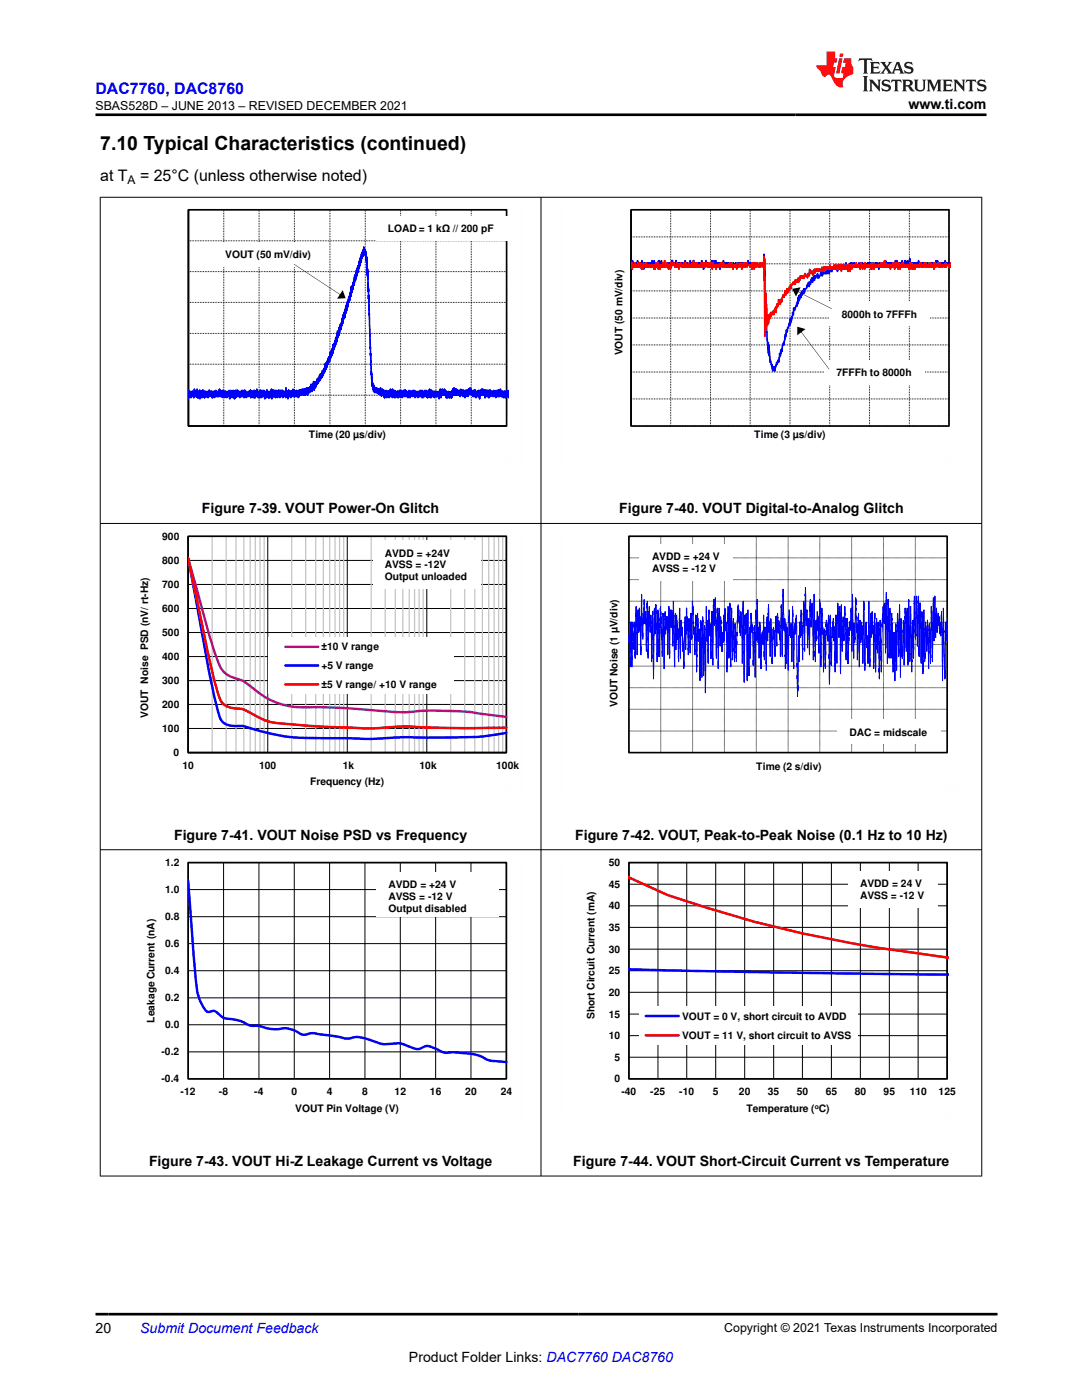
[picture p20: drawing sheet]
<svg xmlns="http://www.w3.org/2000/svg" width="216mm" height="279mm" viewBox="0 0 216 279" stroke-linecap="round" stroke-linejoin="round" font-family="sans-serif">
<defs><g id="words">
<text font-size="3.9" x="20" y="29.9">7.10 Typical Characteristics (continued)</text>
<text font-size="3.2" fill="#00f" x="19" y="18.7">DAC7760, DAC8760</text>
<g font-size="3.2">
<text x="20" y="36.1">at T</text>
<text x="27.9" y="36.1">= 25°C (unless otherwise noted)</text>
</g>
<g font-size="2.8">
<text x="181.3" y="21.8">www.ti.com</text>
<text x="40.3" y="102.5">Figure 7-39. VOUT Power-On Glitch</text>
<text x="123.5" y="102.5">Figure 7-40. VOUT Digital-to-Analog Glitch</text>
<text x="34.7" y="167.6">Figure 7-41. VOUT Noise PSD vs Frequency</text>
<text x="114.8" y="167.6">Figure 7-42. VOUT, Peak-to-Peak Noise (0.1 Hz to 10 Hz)</text>
<text x="29.7" y="232.7">Figure 7-43. VOUT Hi-Z Leakage Current vs Voltage</text>
<text x="114.4" y="232.7">Figure 7-44. VOUT Short-Circuit Current vs Temperature</text>
<text x="19" y="266.1">20</text>
<text x="81.6" y="271.7">Product Folder Links: DAC7760 DAC8760</text>
</g>
<text font-size="2.8" fill="#00f" x="28" y="266.1">Submit Document Feedback</text>
<g font-size="2.5">
<text x="19" y="21.9">SBAS528D – JUNE 2013 – REVISED DECEMBER 2021</text>
<text x="144.5" y="265.8">Copyright © 2021 Texas Instruments Incorporated</text>
</g>
<text font-size="2.4" x="25.5" y="36.7">A</text>
<g font-size="2.1">
<text x="32.4" y="107.7">900</text>
<text x="32.4" y="112.5">800</text>
<text x="76.8" y="111.1">AVDD = +24V</text>
<text x="76.8" y="113.4">AVSS = -12V</text>
<text x="130.1" y="111.8">AVDD = +24 V</text>
<text x="32.4" y="117.3">700</text>
<text x="76.8" y="115.8">Output unloaded</text>
<text x="130.1" y="114.2">AVSS = -12 V</text>
<text x="32.4" y="122.1">600</text>
<text x="32.4" y="131.7">400</text>
<text x="32.4" y="126.9">500</text>
<text x="64.2" y="129.8">ì10 V range</text>
<text x="32.4" y="136.5">300</text>
<text x="64.2" y="133.6">+5 V range</text>
<text x="64.2" y="137.3">ì5 V range/ +10 V range</text>
<text x="29.6" y="143.3" transform="rotate(-90 29.6 143.3)">VOUT Noise PSD (nV/ rt-Hz)</text>
<text x="32.4" y="141.3">200</text>
<text x="123.2" y="141.1" transform="rotate(-90 123.2 141.1)">VOUT Noise (1 µV/div)</text>
<text x="32.4" y="146.1">100</text>
<text x="169.5" y="146.8">DAC = midscale</text>
<text x="34.7" y="150.9">0</text>
<text x="36.4" y="153.4">10</text>
<text x="51.7" y="153.4">100</text>
<text x="68.4" y="153.4">1k</text>
<text x="83.7" y="153.4">10k</text>
<text x="99" y="153.4">100k</text>
<text x="150.9" y="153.7">Time (2 s/div)</text>
<text x="61.9" y="156.8">Frequency (Hz)</text>
<text x="32.9" y="172.8">1.2</text>
<text x="121.5" y="172.8">50</text>
<text x="32.9" y="178.2">1.0</text>
<text x="77.5" y="177.3">AVDD = +24 V</text>
<text x="77.5" y="179.6">AVSS = -12 V</text>
<text x="121.5" y="177.2">45</text>
<text x="171.7" y="177.1">AVDD = 24 V</text>
<text x="171.7" y="179.4">AVSS = -12 V</text>
<text x="32.9" y="183.6">0.8</text>
<text x="77.5" y="182">Output disabled</text>
<text x="121.5" y="185.8">35</text>
<text x="121.5" y="181.5">40</text>
<text x="32.9" y="189">0.6</text>
<text x="121.5" y="190.1">30</text>
<text x="32.9" y="194.4">0.4</text>
<text x="121.5" y="194.4">25</text>
<text x="32.9" y="199.8">0.2</text>
<text x="118.6" y="203.4" transform="rotate(-90 118.6 203.4)">Short Circuit Current (mA)</text>
<text x="121.5" y="203.1">15</text>
<text x="121.5" y="198.8">20</text>
<text x="136.1" y="203.5">VOUT = 0 V, short circuit to AVDD</text>
<text x="30.8" y="204.1" transform="rotate(-90 30.8 204.1)">Leakage Current (nA)</text>
<text x="32.9" y="205.2">0.0</text>
<text x="121.5" y="207.4">10</text>
<text x="136.1" y="207.3">VOUT = 11 V, short circuit to AVSS</text>
<text x="32.2" y="210.6">-0.2</text>
<text x="122.6" y="211.7">5</text>
<text x="32.2" y="216">-0.4</text>
<text x="36" y="218.5">-12</text>
<text x="43.7" y="218.5">-8</text>
<text x="50.7" y="218.5">-4</text>
<text x="58.1" y="218.5">0</text>
<text x="58.9" y="221.9">VOUT Pin Voltage (V)</text>
<text x="65.2" y="218.5">4</text>
<text x="72.3" y="218.5">8</text>
<text x="78.7" y="218.5">12</text>
<text x="85.8" y="218.5">16</text>
<text x="92.8" y="218.5">20</text>
<text x="99.9" y="218.5">24</text>
<text x="122.6" y="216">0</text>
<text x="124" y="218.5">-40</text>
<text x="129.8" y="218.5">-25</text>
<text x="135.5" y="218.5">-10</text>
<text x="142.3" y="218.5">5</text>
<text x="147.4" y="218.5">20</text>
<text x="148.9" y="221.9">Temperature ( C)</text>
<text x="153.2" y="218.5">35</text>
<text x="159" y="218.5">50</text>
<text x="164.8" y="218.5">65</text>
<text x="170.5" y="218.5">80</text>
<text x="176.3" y="218.5">95</text>
<text x="181.5" y="218.5">110</text>
<text x="187.3" y="218.5">125</text>
</g>
<g font-size="2">
<text x="77.4" y="46.3">LOAD = 1 kü // 200 pF</text>
<text x="45" y="51.5">VOUT (50 mV/div)</text>
<text x="168" y="63.4">8000h to 7FFFh</text>
<text x="124.2" y="70.9" transform="rotate(-90 124.2 70.9)">VOUT (50 mV/div)</text>
<text x="166.9" y="75.1">7FFFh to 8000h</text>
<text x="61.6" y="87.5">Time (20 µs/div)</text>
<text x="150.5" y="87.5">Time (3 µs/div)</text>
</g>
<text font-size="1.4" x="162.6" y="221.3">o</text>
</g></defs>
<g fill="none" stroke="#000" stroke-width=".2" stroke-dasharray=".2 .2" stroke-linecap="butt">
<path d="M37.6 54.2h63.5M37.6 48.1h63.5M37.6 41.9h63.5M37.6 41.9v43.1M44.6 41.9v43.1M51.7 41.9v43.1M58.7 41.9v43.1M65.8 41.9v43.1M72.9 41.9v43.1M79.9 41.9v43.1M87 41.9v43.1M94 41.9v43.1"/>
<path d="M101.1 41.9v43.1M37.6 78.9h63.5M37.6 72.7h63.5M37.6 66.5h63.5M37.6 60.4h63.5"/>
</g>
<path d="M37.6 41.9h63.5v43.1h-63.5zM37.6 41.9v43.1h63.5" fill="none" stroke="#000" stroke-width=".33"/>
<path d="M37.5 78.4l.1-.3v.5v-.5v.8v-.8v1l.1-1.2v1l.1-.8v1v-1l.1 1.3v-1.3l.2 1v-1v1.3l.1-1.3 .1 1v-1l.1 1 .1-1 .1 1v-.7v.5v-.5v.2M38.6 78.4l.1 1 .1-1.8v1.5l.1-.7v.7v-1v.8v-.8l.1 .8v-.8l.1 .8v-.8v1v-.7v.7l.1-.7 .1 .7v-.7v.7v-1.5l.1 1.8v-1.3l.1 1.3 .1-1.3v1.3v-1.3l.2 1.3v-1.5l.1 1.7v-1.7v1.2l.1-1 .1 1.3v-1.3v1l.1-.7v.5v-.8l.1 .8v-.8v1.3l.1-1.5v1v-1l.1 1 .1-.8v1v-1.2v1.2l.1-1 .1 1.3v-1v1l.1-1.3 .1 1v-1l.1 1v-1v1v-1v1v-.7v.7l.1-.7 .1 .5v-.8v1l.1-.7 .1 .7v-1v1.3v-1.3v1l.1-1v1l.1-1.2 .1 1.2v-.7l.1 .7v-1v.8v-.8l.1 .8 .1-.8 .1 .8 .1-.8v1.3v-1.3l.1 1.3 .1-1.3v1l.1-.7 .1 .7 .1-1v1.3v-1.3v1l.1-1v1v-1v1l.1-1 .1 .8v-1v1.2l.1-1v1v-1l.1 1v-.7M48 78.9v-.3v.5l.1-1v1l.1-1.2v1.2l.1-.7 .1 .7 .1-1.2v1v-.8l.1 1v-1l.1 1.3v-1.3l.1 1v-1.2l.1 1.2v-1l.1 1v-1l.1 1v-1l.1 1.3v-1v.7v-.7l.1 .7 .1-.7v.5l.1-.5v.5l.1-.8 .1 1v-1v1l.1-1 .1 1v-1.2l.1 1.2v-1.2v1.5l.1-1.3v1.3v-1v.5l.1-.8v1v-1l.1 1v-1v1l.1-1v.8l.1-.8v1.3l.1-1.5 .1 1.5 .1-1.5 .1 1.5 .1-1.3v1v-.7v.5l.1-.5v.5l.1-.5v.5l.1-1.3v1.5l.1-1v1v-.7l.1 .7v-1v1.3l.1-1.3 .1 1.3 .1-1.3 .1 1.3v-1.5v1.2l.1-1.2 .1 1.5v-1.3l.1 1 .1-1.2v1.2l.1-1v1l.1-1v1v-1l.1 1v-1.2l.1 1.2v-1l.1 1v-.7v1.2v-1.5l.1 1 .1-.7v1l.1-1.3 .1 1.3v-1.5l.1 1.2v-1.2v1.2v-1.2l.1 1.2 .1-.7 .1 .7v-1v1.3v-1v1l.1-1v1l.2-1.3v1.3v-1l.1 .5v-.8v1v-1l.1 1v-1v1l.1-1.5v2l.1-1.7 .1 1.5 .1-1.5v1l.1-1v1v-.8v1l.1-.7v.7l.1-1.2 .1 1.2 .1-.7v1l.1-1.5v1.2l.1-1v1l.1-.7v.7v-.7v1l.1-1.3 .1 1v-1.2l.1 1.2v-1.2l.1 1v-.8v1v-1.2l.1 1.5 .2-1.5v1l.2-.8v1v-1.2v1.2l.2-1.2v1.5l.1-1.3 .1 1 .1-1 .1 1 .2-1v1v-1v1.3l.1-2 .1 1.7v-1v1l.1-1 .1 .8M48 78.6v.3v-.5l-.1 .5v-.8v1.3l-.1-1.3v1l-.1-1-.1 1-.2-1.2v1.2l-.1-1.2v1l-.1-.5v.7l-.1-.7v.7v-1.2l-.1 1.5v-1.5l-.1 1.2-.1-.7v1.2v-1.5v.8l-.1-.8-.1 .8v-.8v1l-.1-1.2-.1 1.2v-1l-.1 1.3-.1-1.3-.1 1-.1-1.2v1.2v-1l-.1 1v-.7l-.1 1.2v-1.7l-.1 1.2v-1l-.1 1v-.7l-.1 .7-.1-1v1v-.7l-.1 .7v-.7l-.1 1-.1-1.3v1l-.1-1-.1 1v-1l-.1 1.3v-1.3l-.1 1-.1-1.2-.2 1.5v-1.5v1l-.1-.8-.1 1v-1l-.1 1v-1l-.1 1v-1l-.1 1-.1-1.5-.1 1.5v-1l-.1 1-.1-1v1l-.1-1v1v-.7l-.1 .7v-.7v.5M62 76.9v1.2l-.1-1-.1 1-.1-.7v1v-1v.7l-.1-.5-.1 .5v-.5v.8v-.8v.8v-1l-.1 1.2v-1.2l-.1 1.5v-1.3v.8l-.1-.8v.8v-.5v.7l-.1-1.2v1.2v-.7v.7v-.7l-.2 .7v-.7v1v-1.3v1v-1l-.1 1v-1l-.1 1-.1-.7v1l-.1-1.3v1v-.7l-.1 .7v-.7v.7l-.1-.7v.5v-.8v1l-.1-.7v1l-.1-1-.1 1v-1l-.1 1v-1v.7v-.7l-.2 1v-1v1.2l-.1-1.2-.1 1.5v-1.3v.8v-.8l-.1 .8v-.8l-.1 1-.1-1v1v-1.2l-.1 1-.1-.8v1v-1v1v-1v.8l-.1-.8-.1 1-.1-1.2v1.2v-1l-.1 1v-1v1l-.2-1.5v1.5v-1l-.1 .8-.1-.8v.8v-.8l-.1 .8v-.8v.8l-.1-.8v1.3v-1.3v.8l-.1-.8v1l-.1-1v1l-.1-1.2-.1 1.2v-1.2l-.2 1.7v-1.5v1v-1v.8v-.3M66.7 69.3l.1-1v1l.1-1v.7v-1v.8l.1-1.3v1v-1.2v1l.1-.8 .1 .8 .1-1.5v1.2l.1-1.9 .1 1.2 .2-1.7v.7v-1v1.2l.1-1.2v.8l.1-1.3 .1 1v-1.2v.7v-.7v.7l.1-.7v.7v-.7l.1 .5v-1v.7v-1l.1 .8v-1l.1 1v-1.8l.1 1 .1-1v.8l.1-1.3v1v-.9l.1 .7v-1v1.2l.2-2.2 .1 1v-1.2v1.2v-1l.1 .8 .1-1.5v1v-1.3l.1 1 .2-1.5v.8v-1l.1 .7v-1v.8l.1-1v1l.2-1.7v.9v-.9v.7l.1-1.7 .1 1.2v-1l.1 .8v-1v.7l.1-1v.8v-1l.1 .5 .1-1.3 .1 .8v-1v.7l.1-1.4 .1 .9v-.9v.9l.2-1.9v1.2l.1-1.5 .1 .8v-1v1l.1-1.3 .1 .8v-1l.1 .5 .1-.8v.8l.1-1.5v1v-1.5v1.2l.1-.9v.7l.2-1v.5v-.7v.7l.1-1.5v1l.1-1v.8v-1v1l.1-1v.7v-.7l.1 .5 .1-1.5v1.2v-1l.2 1.3v-1l.1 1v-.8v1v-.7l.1 .7v-.5l.1 1.5v-.7l.2 3.2v-.8l.8 20.5 .2 2.9v-.7l.1 1.2 .1-.9 .1 1.4 .1-1.2 .1 1.5 .1-1v.7l.2-.7v1l.1-1 .1 1v-.8v.8l.2-.8v.8l.1-.8v1v-1l.1 1v-1v.8l.1-.5v.7l.1-.7v.7v-1.2l.1 1.5v-1v1l.1-.8M66.7 68.5l-.1 1.3v-1v1v-1v1l-.1-.8v1v-1.2l-.1 1.7-.1-1-.1 1.5v-1l-.1 1.2-.1-1v1.3l-.1-1.3-.1 2-.1-1-.1 .8v-.5l-.1 .7v-.7v1v-1l-.2 1.5v-.8v1l-.1-1-.1 1.3v-1v1.2l-.1-1.2-.1 1.4-.1-1.2v1.5l-.1-.7-.2 1.4v-1l-.1 1-.1-1v1.3l-.1-.8v1l-.1-.7v.7l-.1-.7v.7v-.5v.8l-.1-.8v.8v-.8l-.1 .8v-1v1.2v-1l-.1 1.3-.1-.8-.1 .8v-.8v1l-.1-.5v.5l-.1-.5v.8v-1v1v-1l-.2 1.2v-.7v.9l-.1-.9-.1 1.2v-1l-.1 1-.1-1.2v1.7l-.1-1.7v1.4l-.1-.9-.1 .9v-.9l-.2 1.4v-1l-.1 .8v-1.2v1.2l-.1-1v.7M76.1 78.4v-.3v1l.1-1.2 .1 1v-1.3v1.3v-1l.1 1 .1-1v1v-1l.1 1.2v-1.2l.1 1.5 .1-1 .1 .5v-.5v.7v-.7v.7l.1-1v.8l.1-1 .1 1.5v-1.3l.1 .8v-.8v.8l.1-.8v.8v-.8l.1 .8 .1-.8 .1 1.3v-1.3l.1 1v-1v1l.1-.7v.5v-1.3v1.5l.1-1 .1 1v-.7l.1 .5 .1-.5v.5v-.8v1.3v-1.8l.2 1.5 .1-1v1v-1l.1 1v-1.2l.1 1.5v-1.3l.1 1.3 .1-1.3 .1 1v-1l.1 1 .1-1v.8v-.8v1.3l.1-1.3 .1 1.3v-1v.7l.1-.7v.7l.1-1v1v-1.2l.1 1.2v-1l.1 1v-.7v.5v-.8l.1 1v-1l.1 1v-1.2l.1 1.5 .1-1.3v1v-1l.1 1v-1l.1 .8 .1-1v1.2v-1.2l.1 1 .1-1v1.2v-1.2l.1 1.2v-1.2l.1 1.2v-1l.1 .8 .1-.8v1v-1l.1 1 .1-.7v1l.1-1.3v1l.1-1 .1 .8v-1v1.2l.1-1v1.3l.1-1.3v1l.1-1v1l.1-1v.8v-.8v.8v-.8l.1 .8v-.8l.1 .8v-.8l.1 1v-1v1v-1.2l.1 1 .1-.5v.5l.1-1v1.2v-1l.1 1v-1v1.3l.1-1.3 .1 1 .1-1v1l.1-.7 .1 .7v-.7v.7v-1l.1 1.3v-1.3l.1 1v-1v1l.1-.7 .1 .7 .1-1.2v1.2l.1-1v1v-.7l.1 .7 .1-1 .1 1v-1.2v1.5v-1.3l.1 .8v-.8l.1 .8v-.5v1v-1.3v1v-1l.1 1 .1-1 .2 1v-1.2v1.2v-.7l.1 .7 .1-1v1l.1-1.2 .1 1.2v-1l.1 1.3 .1-1.3v1.3l.1-.8M90.1 78.6v.3v-.5v1v-1v1v-1l-.1 1v-1.3v1v-.7l-.1 .7v-.7l-.1 1v-.8v.5l-.1-.5v.5v-.7v.7v-.7v1l-.1-1v1l-.1-1.3-.1 1.3-.1-1v1l-.2-1.3-.1 1.3v-1.3v1v-1v.8v-.8l-.1 .8v-1l-.1 1v-.8v.8l-.1-.8v.5v-1l-.1 1.3v-1v1l-.1-.8-.1 .8v-1l-.1 1v-1.3l-.2 1.3v-1l-.1 1.2v-1v1.3l-.2-1.8v1.5v-1l-.1 1-.1-1v1.5v-1.5v1l-.1-.7v.7v-.7v.7v-.7l-.1 .7v-.7v.5v-.8v1l-.1-.7-.1 .7v-.7v.7v-1l-.2 1-.1-1-.1 1v-1l-.1 1.3v-1.3l-.1 .8-.1-.8v1v-1v1l-.1-1-.1 1v-.7l-.1 .7v-.7v.7l-.1-1.2-.1 1.5v-1.5l-.1 1.5v-1.3l-.2 1v-1.5l-.1 1.5v-1l-.1 1v-.7l-.1 .5M94.8 78.1v-.2l.2 1.5v-1.3l.1 1 .1-.7v.7l.1-1 .1 1 .1-1.2v1.2l.1-1v1l.1-.7v1.2l.1-1.7v1.2v-1l.1 .8 .1-.8v.8l.1-1.3v1l.1-.7 .1 .7v-1l.1 1.3v-1l.1 1v-.8l.1 .8v-1v1l.1-1 .1 1.5v-1.5l.1 1.2 .1-1.2v1.2v-1.2l.1 1.2 .1-1v1l.1-1.2 .1 1.2 .1-1.2v1.5l.2-1.5 .1 1v-1v1v-.8v1v-1.2l.1 1.2v-1v.8l.1-.8v.8l.1-.8v.8l.1-.8v.8v-.8l.1 .8v-.5v.7l.1-1 .1 .8v-1v1.2l.1-1 .1 .8v-.8v.8l.1-.8v.8l.1-.8v1v-1v1.3l.1-1.5v1l.1-.8 .1 1v-1v1l.1-.7 .1 .7v-1.2l.1 1.2M94.8 77.9v1.2l-.2-1.2v1.2v-1.2l-.2 1.2v-1v.8l-.1-.8v.8v-.5l-.1 .5v-.8v.8v-.8l-.1 .8-.1-1.3v1l-.1-1v1v-.7v.7v-.7l-.1 .5v-1v1l-.1-.8-.1 1v-1l-.1 1v-1l-.1 1.5v-1.2v1v-.8l-.1 .5v-.7v1l-.1-1v1.2l-.2-1.2-.1 1.2v-1.2l-.1 1.5v-1.3l-.2 1-.1-1.2v1v-1l-.1 1.2v-1l-.1 .8v-.8l-.1 .8v-1l-.1 1v-1l-.1 1v-1.3l-.2 1.5v-1.2v1.2l-.1-1.2v1l-.1-.8v.8l-.1-.5v.5v-.8l-.1 .8v-1v1l-.1-1v1l-.1-.8v.8l-.1-1.3-.1 1.3v-1l-.1 1v-1.3v1l-.2-1v1.3l-.1-1.5v1.5l-.1-1.3v1l-.1-1-.1 1.3-.1-1-.1 1M99.5 78.6v.5v-.7v.7l.1-1.2 .1 1.2 .1-1.5 .1 1.3v-.8l.1 1v-1l.1 1v-.7l.1 .7v-1v.8v-.8l.1 .8v-.8v.8l.1-.8 .1 1.3v-1.3l.1 1v-1v1l.1-1v1.3l.1-1.3v1l.1-1v1.3l.1-1.3 .1 1v-1.2l.1 1 .1-.8 .1 .8v-.8v1l.1-1v1.2" fill="none" stroke="#00f" stroke-width=".33"/>
<path d="M24 40.9h80v52.3h-80z" fill="none" stroke="#fefefe" stroke-width=".2" stroke-dasharray=".4 .1" stroke-linecap="butt"/>
<path d="M42.5 48.3h22.3v4.9h-22.3z" fill-rule="evenodd" fill="#fff"/>
<path d="M58.7 52.7l9.4 6.2zM68.4 57.9l.6 1.6-1.7 .1z" fill="#000"/>
<path d="M74.9 43.1h26.4v4.9h-26.4z" fill-rule="evenodd" fill="#fff"/>
<g fill="none" stroke="#000" stroke-width=".2" stroke-dasharray=".2 .2" stroke-linecap="butt">
<path d="M125.9 58.1h63.5M125.9 52.6h63.5M125.9 47.3h63.5M125.9 41.9h63.5M133.8 41.9v43.1M141.8 41.9v43.1M149.7 41.9v43.1M157.6 41.9v43.1M165.5 41.9v43.1M173.5 41.9v43.1M181.5 41.9v43.1M189.4 41.9v43.1"/>
<path d="M125.9 79.6h63.5M125.9 74.2h63.5M125.9 63.5h63.5M125.9 68.8h63.5M125.9 85h63.5"/>
</g>
<path d="M125.9 41.9h63.5v43.1h-63.5zM125.9 41.9v43.1" fill="none" stroke="#000" stroke-width=".33"/>
<path d="M125.9 52.6v-.6l.1 .9 .1-.9 .1 .9v-.9l.1 .9v-.5l.2 .5v-.5l.2 .5 .1-.5v.5h.2l.1-.5v.5l.1-.9 .1 .9h.1l.1-.5 .1 .5 .1-.5 .1 .5 .2-.5v.5l.1-.9 .1 .9h.1l.1-.5v1.3l.1-1.3 .1 .5 .1-.5 .1 .5v-.5l.1 .5 .1-.5 .1 .5 .1-.5v.5l.1-.5 .1 .9v-.9l.2 .5 .1-.5v.5l.1-.5 .1 .5v-.5l.1 .9 .1-1.3 .1 1.3v-.4h.3l.1-.9 .1 1.3 .1-.4v.4l.1-.9 .1 .9 .1-.4v.4l.1-.4h.1l.1-.9 .1 .9 .1-.9v1.3l.2-.9 .1 .5 .1-.9 .1 .9 .1-.5v.9l.1-.4 .1 .4v-.9l.1 .5 .1-.5 .2 .9 .1-.9 .1 .5v-.5l.1 .5 .1-.5 .1 .5h.2l.1-.5v.5l.1-.5 .1 .5 .2-.9 .1 .9 .1-.9 .1 .9 .1-.5v.5l.1-.5 .1 .5 .1-.5v.5M134.7 52.4l.1 .5 .1-.9v.9h.3l.1-.5 .1 .5 .1-.5 .1 .5 .1-.5v.5l.1-.5 .1 .5 .1-.5 .1 .5 .1-.5 .1 .9 .2-.9 .2 .9v-1.3l.1 1.3 .2-.9v.5l.1-.5 .1 .5v-.5l.1 .5h.2l.1-.5 .1 .5v-.9l.1 .9 .1-.5 .1 .5 .1-.5v.9l.1-.9 .1 .5 .1-.9v.9l.1-.9v.9l.1-.5 .1 .9 .1-.9 .1 .5h.2v-.5l.1 .5 .1-.5 .1 .5 .1-.5v.5l.1-.5 .1 .5 .1-.5 .2 .5v-.9l.1 .9h.2l.1 .8v-1.3l.1 .9v-.9l.1 .5 .2-.5v.5l.1-.9v.9l.1-.5v.5l.2-.5 .1 .5 .1-.5 .1 .5 .1-.5 .1 .5 .1-.5 .1 .9 .2-1.3 .1 1.3 .1-.9v.9l.2-1.3 .1 .9v-.5l.2 .5v-.9l.1 .9 .1-.5 .1 .5v-.5l.1 .5v-.5l.1 .5 .1-.5 .1 .5 .1-.5 .1 1.3v-1.3l.1 .5 .1-.5 .1 .5v-.5l.1 .5 .2-.5v.5l.1-.9 .1 1.3 .1-.9v.5l.1-.5 .1 .5 .1-.5v.9l.1-.9 .1 .5v-.5l.1 .5 .1-.5 .1 .5 .1-.5v.5l.1-.5 .1 .5 .1-.5v.9l.1-.9 .1 .5 .1-.5 .2 .5v-.5l.1 .9v-.4h.3v-.5l.1 .9 .3-.9v.5l.1-.5 .1 .5 .1-.5 .1 .5 .1-.5 .1 .5h.1l.1-.5 .1 .5h.2l.1-.5v.5l.2-.5v.5h.3l.1 .4v-.9l.1 .5 .2-.5v.5l.1-.9v.9l.2-.5 .1 .5v-.5l.1 .5 .1-.5 .1 .5h.2v-.5l.1 .9v-.9l.1 .5 .1-.5 .2 .5 .1-.5 .1 .9 .1-.9v.5l.1-.5v.9l.2-.9 .2 .9 .1-.4h.2l.1-.5 .1 .5 .1-.5 .1 .5 .1-.5v.5l.2-.5v-1.8l.2 10.9 .1-7.3 .2 11.2v-3.5l.1 4.3 .2 3.4 .1-1.2v2.2l.1-1.8 .1 2.2v-.9l.2 2.2v-.4l.3 1.2v-.4l.2 1.3 .3-.9v.9l.1-.4v.4l.1-.9h.1l.2-.8 .1 .4 .2-.9 .1 .5 .2-1.7 .1 .4 .1-.9v.5l.1-.9 .1 .4 .1-1.3 .2-.4 .1 .4 .3-2.1 .1 .4 .1-1.2 .2 .3 .1-.8h.1l.2-.9 .1 .5v-1.3l.1 .8 .1-.8 .1 .4 .3-1.7 .1 .4 .1-1.3v.4l.1-.4 .1 .5 .4-1.4 .1 .5 .2-1.8v.9l.2-1.3v.9l.2-.9v.4l.1-.8v.8l.3-1.2v.4h.2l.1-.9 .1 .9 .1-.9h.3l.2-.8 .1 .4 .1-.9 .2 .9v-.9l.2 .5 .1-.9 .1 .4 .1-.8v.8l.1-.4v.4l.2-.9v.5l.1-.9 .1 .9 .1-.9 .1 .5h.1l.1-.5h.2v-.4l.1 .9 .1-.5 .1 .5 .3-.9h.2v-.4l.1 .8v-.8l.1 .8v-.8l.2 .4v-.9l.1 .9v-.4l.1 .4 .1-.4 .1 .4v-.4l.1 .4v-.4l.2 .4 .1-.9 .1 .9 .1-.9 .1 .9 .2-.9 .1 .5h.1l.1-.9 .1 .9 .1-.9v.4l.2-.4 .1 .4v-.8l.1 .8v-.4l.2 .4v-.8l.1 .8 .1-.4h.1l.1 .9 .1-1.3 .1 .9 .1-.5 .1 .4v-.4l.3 .4 .2-.8 .1 .4 .1-.4v.8l.1-.8 .1 .8 .1-.8h.1l.1 .8 .1-1.3v.9l.1-.4h.2l.1 .4 .1-.4v.4l.1-.4h.2v.4l.1-.9v1.3l.1-1.3v.5M169.8 52.4v.5l.1-.5 .1 .9h.2v-.9l.2 .9v-.4l.1 .4v-.9l.1 .9 .1-.4 .1 .4 .1-.4h.4l.1-.5v.9l.1-.4 .1 .4 .1-.9 .1 .9 .2-.9v.5l.1-.5 .1 .5h.3l.1-.5 .1 .5h.3l.1-.5 .1 .5 .1-.5 .1 .5h.3v-.5l.1 .5v-.5l.1 .9 .1-.9 .1 .5 .1-.5 .1 .9v-.9l.2 .5 .1-.5 .1 .9 .1-.9h.2l.1 .5v-.5l.2 1.3 .2-1.3 .1 .5 .1-.5 .1 .5 .1-.5 .1 .5 .1-.5v.5l.1-.5 .1 .5v-.5l.3 .9v-.9l.1 .9v-1.3l.1 1.3 .1-.9 .1 .5v-.5l.1 .9 .1-.9v.9l.1-.9 .1 .5 .1-.5v.5l.1-.5 .2 .5v-.5l.1 .5v-.5l.1 .9v-.9l.2 .5h.2l.1-.5 .1 .5 .1-.9v.9l.1-.5 .1 .5v-.9l.1 .9 .1-.5 .2 .9 .2-.9 .1 .5 .1-.5v.5l.2-.5v.5l.1-.9 .1 1.3v-.9l.1 .5 .1-.5 .1 .5 .1-.9 .1 .5 .1-.5v.9l.1-.5h.1l.1 .5 .1-.9 .1 .9 .1-.5 .1 .9 .1-1.7 .1 1.3v-.5l.1 .5v-.5h.3v.5l.1-.5v.5l.1-.5 .1 .5 .1-.5 .1 .9 .1-.9 .1 .5h.2v-.5l.1 .5 .2-.5v.5l.1-.9 .1 .9h.2l.1-.5 .1 .5v-.5l.1 .9 .1-.9 .1 .9v-.9l.2 .5v-.5l.2 .5 .2-.5v.5l.1-.5 .1 .5 .1-.5 .1 .5v-.5l.1 .5h.2v-.5l.1 .5 .1-.5 .1 .5 .1-.5v.5l.1-.5 .1 .5 .1-.5 .1 .5h.1l.1-.5v.9l.1-.9 .1 .5v-.5l.1 .5 .1-.9v.9l.1-.5 .1 .5 .1-.9v.9l.1-.5v.5l.1-.5 .1 .5 .1-.5 .1 .5 .1-.5 .1 .5 .1-.5 .1 .5 .1-.5 .1 .5h.1l.1-.5h.1l.1 .5v-.9l.1 .9 .1-.5v.5h.2v-.5l.1 .5 .1-.5 .1 .5 .1-.5v.9l.3-.9v.1" fill="none" stroke="#00f" stroke-width=".33"/>
<path d="M125.9 52.9l.1 .4 .1-.9 .1 1.3v-.8l.1 .4 .2-.4 .1 .4v-.9l.1 .9 .1-.4 .1 .4 .2-.4v.4l.2-.4v.4l.1-.9 .1 .9 .1-.9v.9l.1-.4 .1 .4v-.9l.2 1.3 .1-.8v.4l.1-.4 .1 .8 .1-1.3 .1 .9 .1-.4v.4l.1-.4 .2 .4v-.9l.1 .9 .1-.4 .1 .4 .1-.4 .1 .4 .2-.4 .1 .4 .1-.4 .1 .4v-.4l.1 .4v-.4l.1 .4v-.4l.1 .4v-.4l.2 .4v-.4l.1 .8 .1-.8v.4l.1-.4v.8l.2-1.3v.9l.1-.4v.4l.1-.4 .1 .4 .1-.9v1.3l.2-.8v.4l.1-.4 .1 .8 .2-.8 .1 .4 .3-.9 .1 .9v-.4l.2 .4v-1.3l.1 1.3h.2l.2-.9 .3 1.3 .1-.8v.4h.2v-.4l.1 .8 .1-1.3 .1 .9 .3-.9v.5l.2-.5 .1 .9 .1-.4M134.7 52.9l.1 .4 .1-.4 .1 .4 .1-.9 .1 .9v-.9l.1 .9 .1-.4 .1 .8v-.8h.2l.1-.5 .1 .9v-.4l.2 .4 .1-.4 .1 .4v-.4l.2 .4v-.9l.1 .9v-.4l.1 .4 .1-.9 .2 .9 .1-.4 .1 .4 .1-.4v.4l.2-.9 .1 .9 .1-.4h.1l.1 .4 .1-.4 .1 .4 .1-.9 .1 .9 .1-1.3v1.3h.1l.1-.9v.5l.1-.5v.9l.1-.9 .1 .9v-.9l.1 .9v-.4l.1 .4v-.9l.1 .9v-.4l.2 .4 .1-.4 .1 .4v-.4l.1 .4 .1-.4 .1 .4v-.9l.1 .9v-.4l.1 .4v-.9l.2 .9h.1v-.9l.1 .9v-.9l.3 .9 .1-.9 .3 .9 .1-.4 .1 .4v-.9l.1 .9 .1-.4 .1 .4v-.4l.1 .4 .1-.9v.9l.2-.4v.8l.2-1.3 .3 .9v-.4l.2 .4v-.4l.1 .8v-.8l.2 .4 .2-.4v.4l.2-.4v.4l.1-.4 .1 .4 .1-.9 .1 .9 .2-.9 .1 .9 .1-.9v.5l.1-.5v.9l.1-.4h.2v.4l.2-.4 .1 .4 .1-.4v.4l.1-.4 .1 .4 .1-.4 .1 .4 .1-.9v.9l.1-.4v.4l.2-.9v.9l.1-.9 .2 .9v-.4l.1 .8v-.8h.2l.1 .4v-.4l.1 .4 .1-.4 .2 .8 .2-1.3v.9l.1-.4 .1 .4 .3-.9 .1 .9 .1-.4 .1 .8 .1-.8h.2v.4l.1-.9 .1 .9 .2-.9 .1 .5h.2v-.5l.1 .9v-.9l.1 .5h.3l.1 .4v-.4l.2 .4 .2-.4 .1 .8v-1.3l.1 .9v-.4l.1 .4v-.9l.2 1.3 .1-1.3 .1 .9 .1-.4v.4l.1-.9v.5l.2-.5 .3 .9 .1-.9 .1 .9 .1-.9 .1 .9 .1-.4h.2v-.5l.1 .9 .1-.9 .1 .5v-1.8l.2 16 .1-8.2v-.4l.1 1.7v-1.9l.1 7.5v-5.2l.2 4.4 .1-2.2v1.7l.1-.8v.8l.2-1.7 .1 .9 .2-1.3v.8l.1-.8 .1 .4 .1-.4 .1 .4 .2-.9v.9l.2-1.3h.2v.9l.2-1.8 .1 .5 .1-.5 .1 .5 .1-1.3v.8l.1-.4v.5l.2-.9v.8l.1-.8v.4l.1-.4 .1 .4 .2-1.3 .1 .4 .1-.4 .1 .4 .1-1.2 .1 .4v-.4l.1 .8 .2-1.3v.5l.1-.5 .1 .9v-.9l.1 .5 .1-.5 .1 .5v-.9l.2 .4 .1-.8 .1 .8v-.8h.3v-.5l.1 .5 .2-.5v.5l.1-.9 .1 .9 .1-.9 .1 .4 .1-.4h.2v.4l.1-.8 .1 .8 .2-.9v.5l.1-.9v.5h.3v-.5l.1 .5v-.5l.1 .5 .1-.5 .1 .5v-.5l.1 .5 .1-.9v.4l.1-.4v.4h.4v.5l.1-.9h.1l.1 .4v-.4l.1 .4v-1.3l.3 .9 .1-.4 .1 .4 .2-.4v.8l.1-.8 .1 .4 .1-.9v.9l.2-.9 .1 .5 .1-.5h.2v.5l.2-.5 .1 .5 .1-.5 .1 .5v-.5h.2l.1 .5v-.5l.1 .5v-.9l.2 .9 .1-.9 .1 .9v-.9l.2 .5 .1-.5 .1 .4v-.4l.1 .4 .1-.4 .1 .5v-.5l.2 .4v-.4l.2 .4 .1-.8 .1 .8 .1-.4v.4l.2-.4v.4l.1-.4v.4l.1-.4 .2 .4 .1-.8 .2 .8 .1-.8 .2 .9 .1-.9 .1 .4h.2v-.4l.1 .8 .1-.8 .2 .8v-.8l.1 1.3 .1-1.3 .1 .8 .1-.8 .1 .4 .1-.4 .1 .8 .1-.4 .1 .4 .1-.8 .1 .8 .3-.8v1.3l.1-1.3 .1 .8v-.8l.2 1.3 .2-1.3v.4M189.7 52.5l-.1 .8-.1-.4-.1 .4v-.4l-.1 .4-.1-.4h-.3l-.1 .4-.1-.9-.1 .9v-.4l-.1 .4-.1-.4h-.2l-.1 .4v-.4l-.1 .4v-.4h-.2v.4l-.1-.4-.1 .4-.1-.9v.9l-.1-.4v.4l-.1-.4-.1 .4-.1-.9-.1 .5h-.2l-.1 .4v-.9l-.2 .9-.1-.9-.1 1.3v-.8l-.1 .4-.1-.4-.1 .4v-.4l-.1 .4-.1-.4-.1 .4v-.9l-.2 .9-.1-.9v.9l-.1-.4-.1 .4-.1-.4-.1 .4-.1-.4v.4l-.2-.9-.1 .9-.1-.9-.2 .9-.1-.4v.4l-.1-.4-.1 .4-.2-.9v.5l-.1-.5-.2 .9v-.4l-.1 .4-.1-.4-.1 .4v-.4l-.1 .4-.1-.4v.4l-.1-.4-.1 .4-.1-.4v.4l-.1-.4-.1 .8v-.8l-.1 .4-.1-.4-.1 .8v-.8l-.1 .8v-.8l-.1 .4-.2-.9-.1 1.3-.2-1.3-.1 1.3-.1-.8v.4l-.1-.4-.1 .4v-.4l-.1 .4-.2-.4v.4l-.2-.4v.4l-.1-.4h-.2v.4l-.2-.9v.9l-.2-.4v.4l-.1-.4-.1 .4v-.4l-.1 .8v-.8l-.1 .4-.1-.4v.4l-.1-.9-.1 1.3-.1-1.3-.1 .9h-.1l-.1-.9v.9l-.1-.4-.1 .4v-.4l-.1 .8-.1-1.3-.1 .5-.1-.5-.1 .9-.1-.4v.4l-.1-.4-.1 .4-.1-.4v.8l-.1-.8v.4l-.1-.4-.1 .4h-.2v-.4l-.1 .4-.1-.4-.1 .4h-.1l-.1-.9-.1 .9-.1-1.3v1.3h-.2l-.1-.9-.1 .9v-.4l-.1 .4v-.4l-.1 .4-.1-.9-.1 .9-.1-.4-.1 .4h-.1l-.2-.4-.1 .4-.1-.4-.2 .4v-.4l-.1 .4-.1-.4-.1 .4-.1-.4v.8l-.1-1.3-.1 .9-.2-.4v.8l-.1-1.3-.1 1.3-.1-.8v.4l-.1-.4-.1 .4v-.4l-.1 .4-.2-.4-.1 .4-.1-.4-.2 .4v-.4l-.1 .4-.1-.9-.1 1.3-.1-.8v.4l-.1-.4-.1 .4v-.4l-.1 .8v-.8l-.2 .4v-.9l-.3 1.3-.1-.8v.4l-.1-.4-.1 .4-.1-.4-.1 .4-.1-.4v.4l-.1-.9-.1 .9-.1-.4-.1 .4-.1-.4v.4l-.2-.4v.4h-.2l-.1-.4v.8l-.1-.8-.1 .4v-.4" fill="none" stroke="#f00" stroke-width=".33"/>
<path d="M111.9 40.9h80v52.3h-80z" fill="none" stroke="#fefefe" stroke-width=".2" stroke-dasharray=".4 .1" stroke-linecap="butt"/>
<path d="M165.5 60.2h20.1v4.9h-20.1z" fill-rule="evenodd" fill="#fff"/>
<path d="M159 58.1l6.9 3.6zM158.1 57.6l1.7-.3-1 1.9z" fill="#000"/>
<path d="M164.4 71.9h20.2v4.9h-20.2z" fill-rule="evenodd" fill="#fff"/>
<path d="M159.7 66l5.8 7.6zM159.1 65.2l1.6 .5-1.6 1.2z" fill="#000"/>
<path d="M37.6 107h63.4v43.2h-63.4M37.6 116.6h63.4M37.6 111.8h63.4M53.4 107v43.2M69.3 107v43.2M85.2 107v43.2M37.6 135.8h63.4M37.6 131h63.4M37.6 126.2h63.4M37.6 121.4h63.4M37.6 145.4h63.4M37.6 140.6h63.4" fill="none" stroke="#000" stroke-width=".2"/>
<g fill="none" stroke="#c4c4c4" stroke-width=".25">
<path d="M42.3 107v43.2M45.1 107v43.2M47.1 107v43.2M48.7 107v43.2M49.9 107v43.2M50.9 107v43.2M51.9 107v43.2M52.7 107v43.2M58.2 107v43.2M61 107v43.2M63 107v43.2M64.5 107v43.2"/>
<path d="M65.8 107v43.2M66.9 107v43.2M67.8 107v43.2M68.6 107v43.2M74.1 107v43.2M76.9 107v43.2M78.9 107v43.2M80.4 107v43.2M81.7 107v43.2M82.7 107v43.2M83.6 107v43.2M84.4 107v43.2"/>
<path d="M89.9 107v43.2M92.7 107v43.2M94.7 107v43.2M96.3 107v43.2M97.5 107v43.2M98.6 107v43.2M99.5 107v43.2M100.3 107v43.2"/>
</g>
<path d="M37.5 107h63.5v43.2h-63.5zM37.5 107v43.2h63.6" fill="none" stroke="#000" stroke-width=".33"/>
<path d="M37.5 111.4l3.1 11.1a83.7 83.7 0 0 0 3.3 10.4 5 5 0 0 0 3.7 2.7 13.4 13.4 0 0 1 4 2.6 15 15 0 0 0 10.6 3h5.1l5.3 .4a51.1 51.1 0 0 0 12.6 .2 66.5 66.5 0 0 1 13.7 1l2.2 .3" fill="none" stroke="#9800cc" stroke-width=".49"/>
<path d="M37.5 111.4l.4 1.8a513.1 513.1 0 0 0 5.6 28.9 3 3 0 0 0 3.5 2.8h.7a5.8 5.8 0 0 1 3 .7 39.4 39.4 0 0 0 13.8 1.7h2.8a100.2 100.2 0 0 0 13.8-.2l5.6 .1a67 67 0 0 0 13.7-.8l.7-.1" fill="none" stroke="#00f" stroke-width=".49"/>
<path d="M37.5 111.4l3.5 16.5a100 100 0 0 0 2.9 11.5 3.8 3.8 0 0 0 3.8 2 9.8 9.8 0 0 1 3.7 1.6 14 14 0 0 0 6.8 1.6l7.8 .5a98.4 98.4 0 0 0 12.1 0l3-.1 11 .3 9-.1" fill="none" stroke="#f00" stroke-width=".49"/>
<path d="M53.5 127.2h37v11.3h-37z" fill-rule="evenodd" fill="#fff"/>
<path d="M56.9 129.1h6.6" fill="none" stroke="#9800cc" stroke-width=".49"/>
<path d="M56.9 132.8h6.6" fill="none" stroke="#00f" stroke-width=".49"/>
<path d="M56.9 136.6h6.6" fill="none" stroke="#f00" stroke-width=".49"/>
<path d="M24 106h80v52.3h-80z" fill="none" stroke="#fefefe" stroke-width=".2" stroke-dasharray=".4 .1" stroke-linecap="butt"/>
<path d="M74.3 107.9h21.6v9.7h-21.6z" fill-rule="evenodd" fill="#fff"/>
<g fill="none" stroke="#000" stroke-width=".2">
<path d="M125.5 120h63.5M125.5 115.7h63.5M125.5 111.3h63.5M125.5 107h63.5v43.2M125.5 107v43.2h63.5M131.8 107v43.2M138.2 107v43.2M144.6 107v43.2M150.9 107v43.2M157.3 107v43.2M163.6 107v43.2M169.9 107v43.2"/>
<path d="M176.3 107v43.2M182.6 107v43.2M125.5 137.2h63.5M125.5 132.9h63.5M125.5 128.6h63.5M125.5 124.3h63.5M125.5 145.9h63.5M125.5 141.5h63.5"/>
</g>
<path d="M125.5 107h63.5v43.2h-63.5z" fill="none" stroke="#000" stroke-width=".33"/>
<path d="M138.2 120l.2 6.5 .1-1.3 .1 5.5 .3-8 .1 11.4 .2-11.7 .1 5.5 .1-2v2l.1-2.4 .2 10.4 .1-12.1 .3 11.4 .1-12.1 .2 11.7 .2-10 .2 13.5 .1-17.3 .1 6.9 .2-4.1 .1 8.6 .1-10.7 .2 5.2 .1-2.5v1.5v-.7l.1 6.2 .3-9.3 .1 10.7 .1-12.1 .1 .7v-1.8l.1 5.2 .2-5.5 .2 12.1 .2-10v1l.1-.3 .1 11.4 .2-12.2 .2 7.6 .1-5.8 .3 6.9 .1-3.4v1.7l.2-5.6 .1 5.2v-1.4l.1 1.1 .1-6.3 .1 4.6 .1-1.8v1.4v-1l.2 9.6 .2-13.1 .1 10.4 .2-11.1 .2 12.8 .2-11.7 .2 10.3 .1-8.3 .3 8.7 .1-7.6 .2 7.6 .4-11.4 .1 2.7v-1.7l.3 4.5v-1.4v2.1l.1-4.8 .1 1.3v-1v.2l.2 9.8 .2-12.4 .2 16.3 .1-13.5v-.1l.1 .7v-.7l.1 3.8 .1-4.1 .2 13.4 .1-14.1 .2 13.1 .2-9.6 .1 6.2 .2-9 .1 3.8 .2-1.4 .1 8 .2-7.9 .2 10.3 .1-12.8v1M138.2 121.4v-1.4l-.1 7.2-.1-.3v.7l-.2-5.2-.1 7.9-.1-5.5v1.1l-.1-2.5-.2 7.3-.1-7.3-.1 2.5-.1-4.5-.2 8.3-.1-6.6-.3 10.3v-4.4l-.1 1-.1-4.5-.1 1-.1-1.3v1.7l-.1-3.1-.1 7.5-.2-9.9-.2 10.7-.1-6.6-.1 2.1-.2-4.9-.1 6.9-.1-7.2-.2 10.7-.2-13.1-.2 9-.2-7.3-.1 3.5-.1-3.5-.1 1.4v-1l-.1 9.3-.1-10.4-.2 9.7-.2-7.6-.1 1.7v-1.7l-.2 3.5-.1-4.5-.2 11.3-.2-11-.2 8.6-.3-10-.3 10-.2-9.3-.2 10.4-.2-11.4-.2 5.8-.1-5.1-.2 14.1-.2-13.4-.2 10-.1-9.4-.2 3.5-.1-5.2-.3 10.4-.1-11.4-.2 10-.1-7.9-.2 2v-1.4v1.8l-.2-4.9-.2 8-.3-9-.1 12.2-.3-9.4-.1 4.8-.2-4.5v2.1l-.1-1.4-.1 8.2-.2-9.6-.1 10.4-.2-7.3-.1 5.6-.2-5.6-.2 9-.2-9-.2 9-.1-6.6-.1 1.4v-.7M150.8 122.4v1l.1-1.7v6.2l.2-8.3 .3 11.8 .2-7.3 .2 9.3 .3-7.2 .1 2.4 .1-.3 .1-5.6 .1 8.3v-1v1.7l.1-6.5 .1 1.7v-1.7l.2 8.6 .1-10v.7l.1-1.4 .1 4.8 .1-7.2 .2 5.5 .1-2.1v.2l.1 6.7 .1-7.6 .3 9 .2-7.3 .2 2.5v-1.7l.1 5.1 .2-7.9 .2 5.9 .1-6.6 .2 3.8 .1-2.4 .2 3.8v-1.1l.1 4.5 .2-10.3 .2 10.3 .2-13.4 .2 8.3v-2.5v2.1l.1-2 .1 9.9 .1-8.9 .1 7.9 .2-7.3 .2 8.7 .2-12.1 .2 5.5 .2-2.7 .1 7.6 .1-11.1 .3 12.4 .1-7.9v.4v-.7v.7l.1-1.4v2.1l.2-2.5v1.4l.1-2.8 .2 16.3 .2-11.8v.7l.1-1 .1 5.2 .1-8 .1 3.1 .2-5.5 .3 10 .2-11.7 .2 10 .1-12.8 .2 7.6 .1-3.1 .1 7.6 .2-5.9 .1 1.1v-1.1v.7v-.3l.1 6.9 .2-11.1 .2 5.6 .1-4.9 .3 11.4 .2-13.1 .2 13.5 .1-8v-.3l.1 4.1 .2-5.8 .1 3.8 .1-2.8v.1l.1 7.1 .1-7.6M176.1 122.4v1l.2-2.7 .1 3.8 .2-4.2 .1 10 .1-12 .3 14.1 .1-12.8 .2 11.8 .2-10 .2 10 .1-9 .3 11.7 .2-7.9 .2 9.7 .1-11.4 .2 9.3 .2-11.1v1.1v-1.4l.2 8.6 .2-10.3 .2 14.5 .1-11.8 .1 7.2v.1v-1.7l.1 2.4 .3-7.6v1v-.7l.1 8.7 .2-11.4 .2 8.7 .2-8.7 .2 11.4 .1-13.2 .3 12.5 .1-11.1v.1l.2 13.1 .2-10.4 .2 7.6 .2-12.5 .2 8.7 .1-8.7 .3 10.1 .1-10.1 .1 1.1v-.4l.1 11.4 .2-10.7 .2 12.1 .2-10.3 .2 12.4 .1-12.8 .2 10.4 .2-8 .2 5.9 .2-6.2 .2 9.6 .1-8.9 .3 7.9 .1-11.3 .3 11 .1-12.8 .2 8.6 .1-9 .2 8.3 .1-5.9 .2 4.9 .2-3.8 .1 2.4 .1-1.7 .1 2.4 .1 1v-1.7l.1 2.1 .2-4.8 .2 13.8 .1-14.5 .3 14.1 .3-11.4v1.4M176.1 123.4v-1l-.3 11.7-.2-10.3-.1 11.7-.2-11-.1 1v-1.4l-.1 6.3-.2-7-.2 10.8-.1-11.8-.3 11-.1-8.5v-.1v1.1v-1.1v1.7l-.2-4.5-.1 5.2-.2-4.7-.1 10.6-.2-13.2-.2 12.4-.1-4.7v2v-2.7l-.1 2.4-.2-5.2-.2 9.7-.2-13.8-.2 12.4-.1-6.9v1l-.1-1.3v1.3l-.1-2.4-.1 4.2-.2-4.5-.1 9.3-.2-10.7-.2 9.3-.4-12.4-.2 9v-3.8v1.4v-1.4l-.1 .1-.1 6.8-.2-12.8-.1 11.3-.2-8.5-.1 4.1v-1l-.1 1.4v-1.8l-.1 1.8v-1.8l-.1 2.8v-.7l-.2 6.2-.2-9-.2 8.3-.2-10.7-.2 6.9-.2-4.8-.1 6.9-.2-9.4-.2 13.9-.1-13.4-.2 6.1-.2-6.9-.2 12.1-.2-9.7-.2 11.4-.1-8.9-.1 2.7-.1-4.5-.1 3.8-.2-2-.1 7.6-.2-10.1-.2 13.9-.2-13.7v-.2l-.1 5.2-.3-4.1-.2 9.6-.2-7.9-.2 8.6-.1-8.2v.3v-1l-.1 1.3-.1-5.1-.2 11.7-.3-13.5v7.3M189 123.4l-.1 4.5-.1-3.8" fill="none" stroke="#00f" stroke-width=".2"/>
<path d="M111.9 106h80v52.3h-80z" fill="none" stroke="#fefefe" stroke-width=".2" stroke-dasharray=".4 .1" stroke-linecap="butt"/>
<g fill="#fff">
<path d="M127.6 108.7h18.7v7.2h-18.7z" fill-rule="evenodd"/>
<path d="M167 143.6h20.7v4.9h-20.7z" fill-rule="evenodd"/>
</g>
<g fill="none" stroke="#000" stroke-width=".2">
<path d="M37.6 172.2h63.4v43.1h-63.4zM37.6 177.5h63.4M44.6 172.2v43.1M51.7 172.2v43.1M58.7 172.2v43.1M65.8 172.2v43.1M72.8 172.2v43.1M79.9 172.2v43.1M86.9 172.2v43.1M94 172.2v43.1M37.6 199.1h63.4M37.6 193.7h63.4"/>
<path d="M37.6 188.3h63.4M37.6 182.9h63.4M37.6 209.9h63.4M37.6 204.5h63.4"/>
</g>
<path d="M37.5 172.1h63.5v43.2h-63.5z" fill="none" stroke="#000" stroke-width=".33"/>
<path d="M37.5 175.8l1 13.6a57.3 57.3 0 0 0 1.2 9.8l.9 1.9a1.16 1.16 0 0 0 1.9 .6 2.79 2.79 0 0 1 1.7 1.2l.7 .3 1.5 .2a8.3 8.3 0 0 1 3.5 1.3h.3a9.1 9.1 0 0 1 3.6 .6 7.7 7.7 0 0 0 3.1-.1 6.6 6.6 0 0 1 3.2 1.2l.7 .1a5.5 5.5 0 0 1 3.6 0l2.8 .4a5.5 5.5 0 0 0 3.2 .2 9.4 9.4 0 0 1 4.9 1 9.9 9.9 0 0 0 4.2 .1l1.4 .4a6 6 0 0 0 2.9 .7 2.52 2.52 0 0 1 3.1 0 4.1 4.1 0 0 0 3.6 .7l3.1 .2a8.8 8.8 0 0 1 3.9 1.4l3.6 .4" fill="none" stroke="#00f" stroke-width=".49"/>
<path d="M24 171.1h80v52.3h-80z" fill="none" stroke="#fefefe" stroke-width=".2" stroke-dasharray=".4 .1" stroke-linecap="butt"/>
<path d="M75.1 174.1h24.5v8.9h-24.5z" fill-rule="evenodd" fill="#fff"/>
<g fill="none" stroke="#000" stroke-width=".2">
<path d="M125.5 172.2h63.5v43.1h-63.5zM125.5 176.5h63.5M131.3 172.2v43.1M137 172.2v43.1M142.8 172.2v43.1M148.6 172.2v43.1M154.4 172.2v43.1M160.1 172.2v43.1M165.9 172.2v43.1M171.7 172.2v43.1M177.5 172.2v43.1M183.2 172.2v43.1"/>
<path d="M125.5 198h63.5M125.5 193.7h63.5M125.5 189.4h63.5M125.5 185.1h63.5M125.5 180.8h63.5M125.5 211h63.5M125.5 206.7h63.5M125.5 202.4h63.5"/>
</g>
<path d="M125.5 172.1h63.5v43.2h-63.5z" fill="none" stroke="#000" stroke-width=".33"/>
<path d="M125.4 193.4l28 .6 36 .5" fill="none" stroke="#00f" stroke-width=".49"/>
<path d="M125.4 175.1l7.8 3.5a241.2 241.2 0 0 0 50 11.7l6.2 .9" fill="none" stroke="#f00" stroke-width=".49"/>
<path d="M127.5 200.8h43.7v7.8h-43.7z" fill-rule="evenodd" fill="#fff"/>
<path d="M128.9 202.8h6.5" fill="none" stroke="#00f" stroke-width=".49"/>
<path d="M128.9 206.6h6.5" fill="none" stroke="#f00" stroke-width=".49"/>
<path d="M111.9 171.1h80v52.3h-80z" fill="none" stroke="#fefefe" stroke-width=".2" stroke-dasharray=".4 .1" stroke-linecap="butt"/>
<path d="M169.2 173.9h17.9v7.2h-17.9z" fill-rule="evenodd" fill="#fff"/>
<path d="M19.9 39.4h176.1M20 39.3v195.5M107.9 39.3v195.5M195.9 39.3v195.5M19.9 104.5h176.1M19.9 169.6h176.1M19.9 234.7h176.1" fill="none" stroke="#000" stroke-width=".2"/>
<path d="M171.5 11.6l-.2 .6 .5-.2h.6v.1v2.2l-.2 .4h1l-.2-.4v-2.2v-.1h.5l.5 .2-.1-.6zM173.6 12.4l.2 .3v1.6l-.2 .4h1.9l.1-.6a1.08 1.08 0 0 1-1.3 .2v-.7h.6l.4 .2v-.7l-.4 .2h-.6v-.5l.2-.2a1 1 0 0 1 1 .3l-.1-.5zM175.7 12.4l.9 1.1-1 1.2h.9l-.2-.2 .5-.8 .4 .8-.2 .2h1.6l-.2-.2 .2-.5h.9l.1 .5-.1 .2h.9l-.2-.4-.8-1.9h-.5l-.9 2.1-.9-1.1 .9-1h-.8l.2 .2-.4 .6-.4-.6 .2-.2zM179 12.8l.4 1h-.7zM180.7 12.5a.65 .65 0 0 0-.2 .7 .65 .65 0 0 0 .6 .5l.6 .1 .1 .3a.79 .79 0 0 1-.7 .4 .79 .79 0 0 1-.7-.5l.1 .7 .2-.1a.93 .93 0 0 0 1.1 0 .93 .93 0 0 0 .4-.9 1.46 1.46 0 0 0-1.2-.6l-.1-.3a1.09 1.09 0 0 1 1.2 .2l-.2-.6-.1 .1-.5-.2zM172.2 15.2l.2 .4v2.2l-.2 .4h1l-.2-.4v-2.2l.2-.4zM173.4 15.9l.2 .4v1.5l-.2 .4h.8l-.3-.4 .1-1.3 1.6 1.8v-2l.2-.4h-.7l.1 .2 .1 1.1-1.2-1.3zM176.2 16a.65 .65 0 0 0-.2 .8 .65 .65 0 0 0 .6 .4l.6 .2 .1 .2a.79 .79 0 0 1-.7 .4 .79 .79 0 0 1-.7-.5l.1 .7 .2-.1a.93 .93 0 0 0 1.1 .1 .93 .93 0 0 0 .4-1 1.46 1.46 0 0 0-1.2-.5l-.1-.4a1.09 1.09 0 0 1 1.2 .2l-.1-.6-.2 .1-.5-.1zM177.9 15.9l-.1 .6a.63 .63 0 0 1 .8-.3v1.6l-.3 .4h1l-.2-.4v-1.6a.66 .66 0 0 1 .8 .3l-.1-.6zM180 15.9l.2 .4v1.5l-.2 .4h1l-.2-.2-.1-.7h.5l.1 .2a.79 .79 0 0 0 1.2 .6l-1-.9a.61 .61 0 0 0 .6-.6 .61 .61 0 0 0-.5-.7zM180.8 16.2h.1a.47 .47 0 0 1 .5 .1 .47 .47 0 0 1 .1 .5l-.1 .1-.7 .1zM182.3 15.9l.2 .2a2.27 2.27 0 0 0 .4 2 1.04 1.04 0 0 0 1.7-.7v-1.3l.2-.2h-.8l.2 .4v1.1a.6 .6 0 0 1-.6 .6 .6 .6 0 0 1-.6-.6v-1.1l.3-.4zM184.9 15.9l.2 .4v1.5l-.2 .4h.8l-.3-.4v-1.4l.9 1.9 .9-1.9v1.4l-.3 .4h1l-.2-.4v-1.5l.2-.4h-.8l-.7 1.5-.6-1.5zM188.1 15.9l.2 .4v1.5l-.2 .4h1.9l.1-.6a1.09 1.09 0 0 1-1.3 .2v-.7h.6l.4 .2v-.6l-.4 .2h-.6v-.6l.2-.1a1.01 1.01 0 0 1 1 .3l-.1-.6zM190.2 15.9l.3 .4v1.5l-.3 .4h.8l-.2-.4v-1.3l1.6 1.8v-2l.2-.4h-.7l.2 .2v1.1l-1.2-1.3zM192.8 15.9l-.1 .6a.63 .63 0 0 1 .8-.3v1.6l-.3 .4h1l-.2-.4v-1.6a.66 .66 0 0 1 .8 .3l-.1-.6zM195.2 16a.65 .65 0 0 0-.2 .8 .65 .65 0 0 0 .6 .4l.6 .2 .2 .2a.79 .79 0 0 1-.7 .4 .79 .79 0 0 1-.7-.5l.1 .7 .2-.1a.93 .93 0 0 0 1 .1 .93 .93 0 0 0 .5-1 1.46 1.46 0 0 0-1.3-.5v-.4a1.09 1.09 0 0 1 1.2 .2l-.2-.6-.2 .1-.5-.1z" fill="#231f20"/>
<path d="M164.9 10.3v2.7h-2l.1 .4 .8 1a.95 .95 0 0 0 1 .9 .59 .59 0 0 1 .5-.4 .59 .59 0 0 1 .5 .3l.4 .8a1.59 1.59 0 0 0 2.1 1.4 1.61 1.61 0 0 1 1-2.3l1-.3-.1-1.5a1.59 1.59 0 0 1-.3-1.7h-1.5l-.2 .9h.6l-.2 .9h-.5l-.2 .9v.3l.4 .1-.1 .9h-.7a.73 .73 0 0 1-1-.7l.3-1.5h-.5l.1-.9h.5l.2-.9h-.5v-1.3zM167.4 11.6l-.6 3.1h.7l.6-3.1zM167.6 10.7l-.1 .6h.7l.1-.6z" fill="#ed1c24"/>
<path d="M19 22.9h177.8M19 262.3h180" fill="none" stroke="#000" stroke-width=".53"/>
<use href="#words"/>
</svg>
